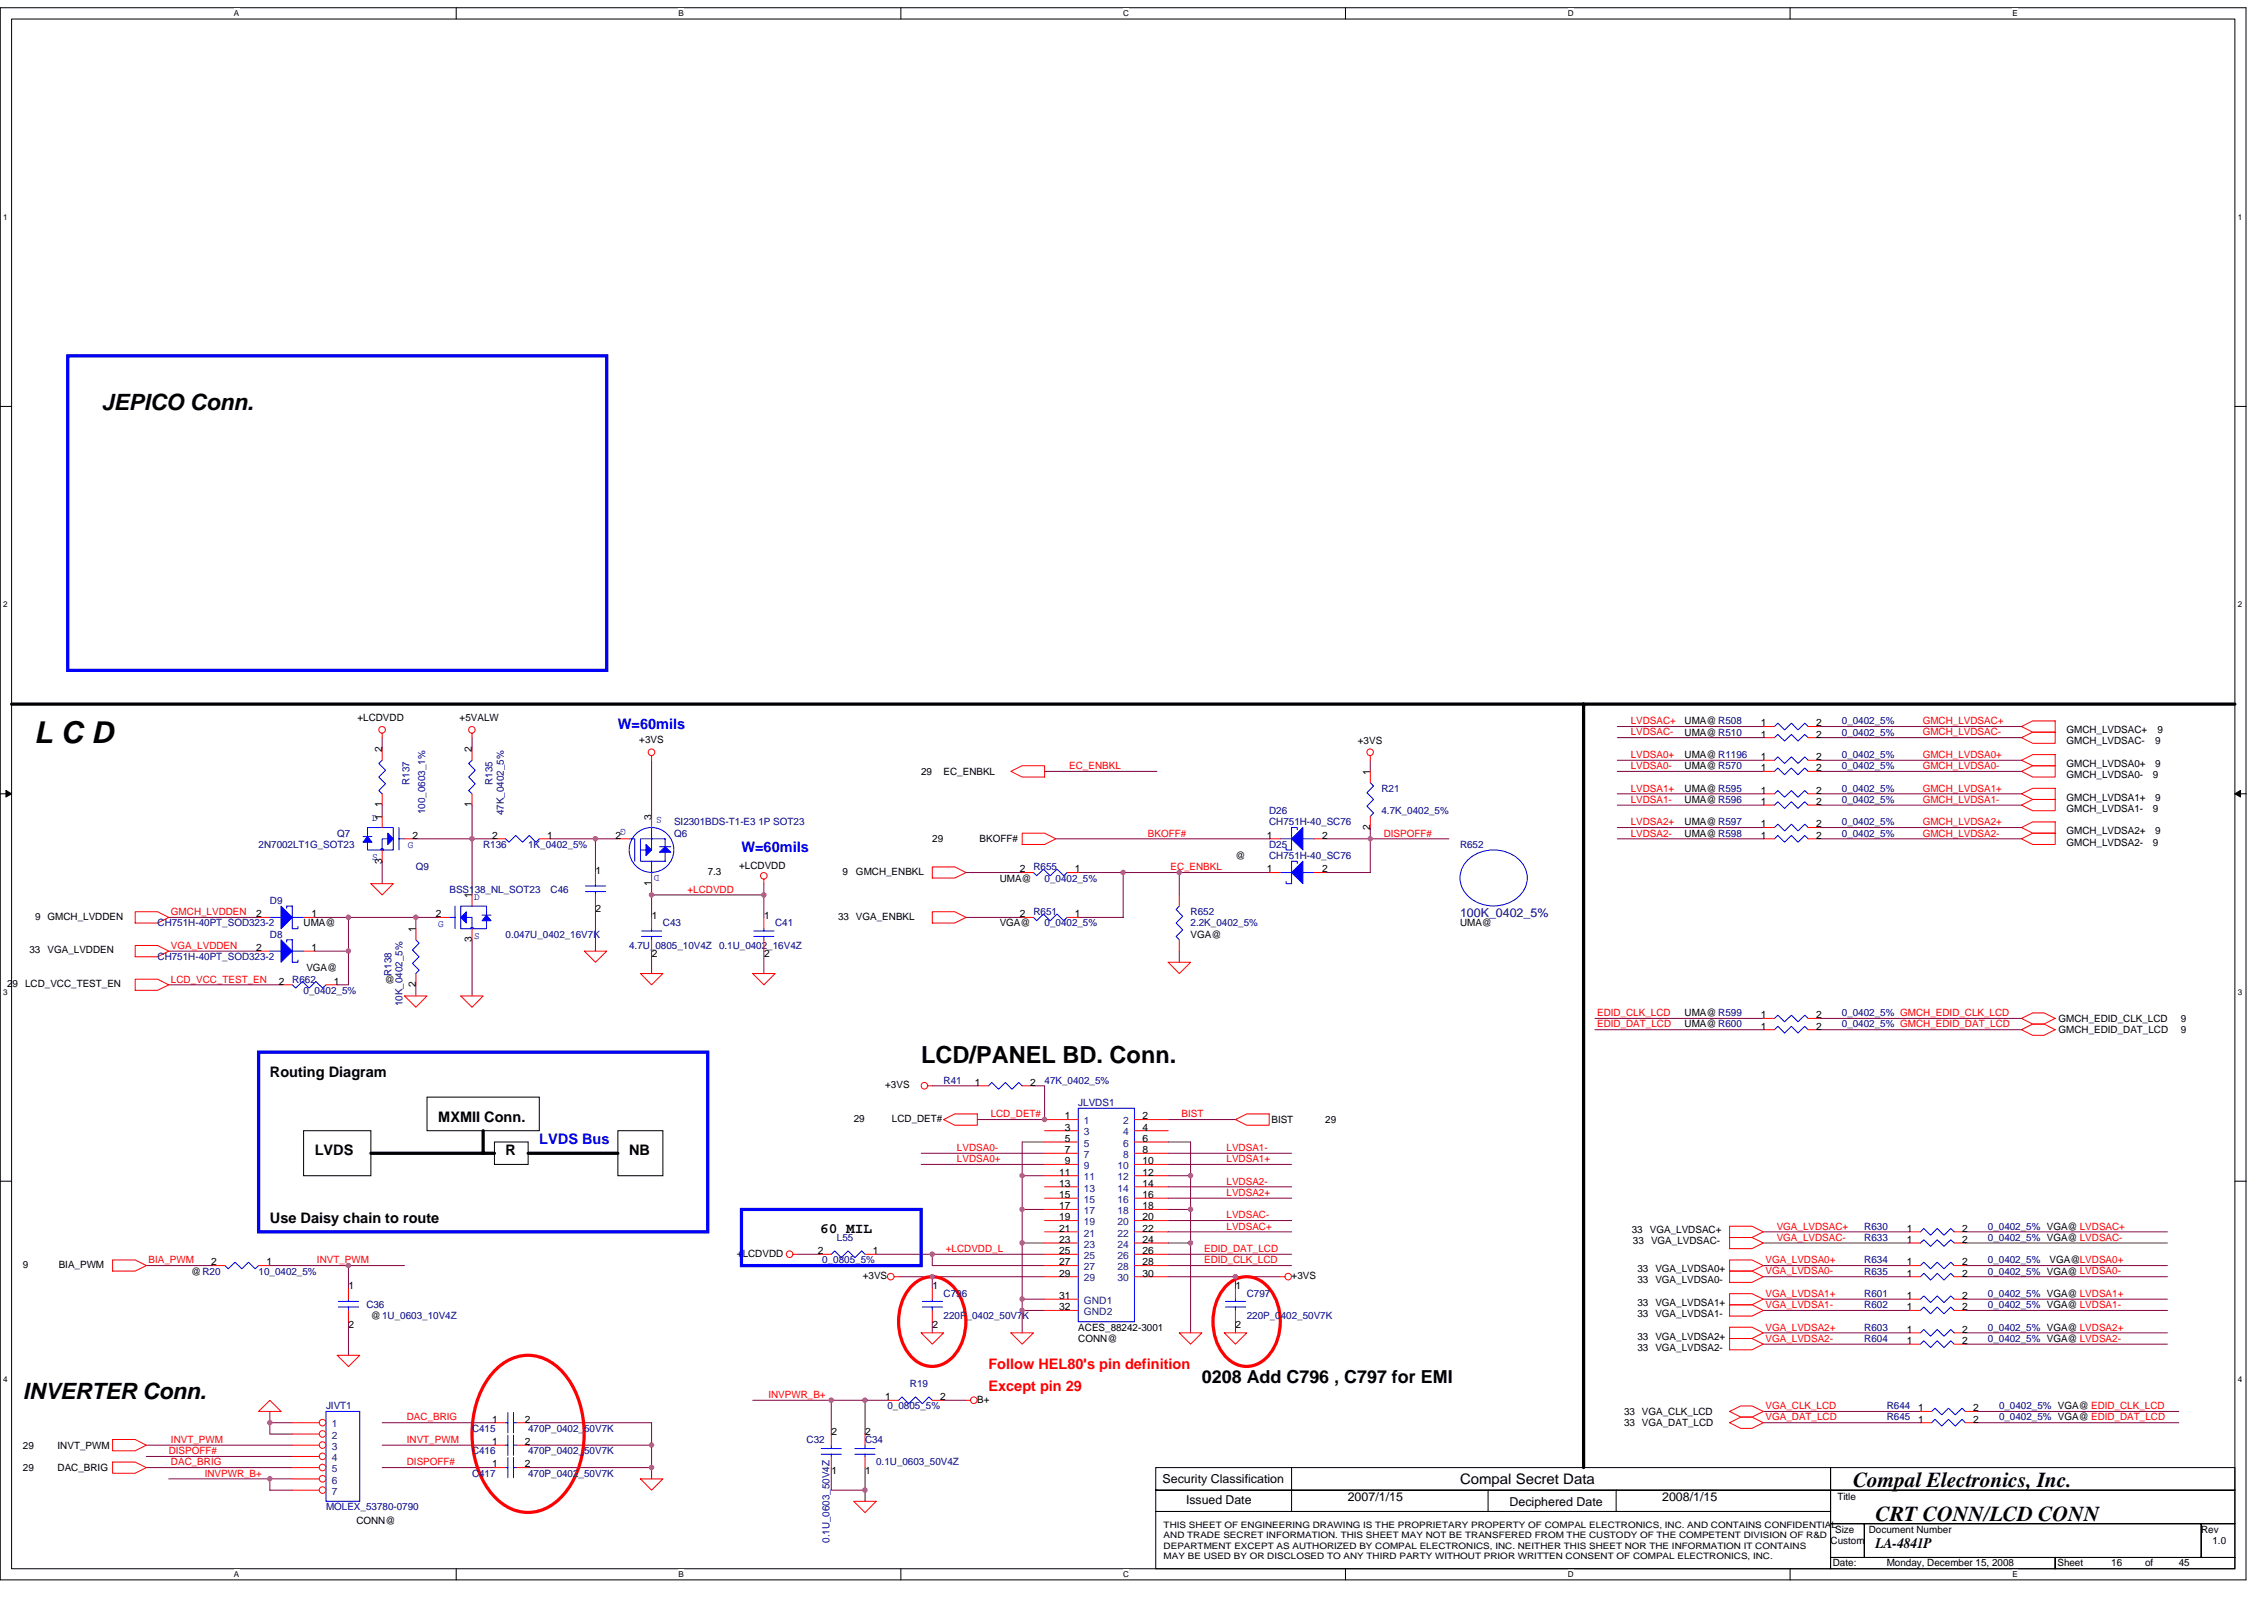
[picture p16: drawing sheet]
<svg xmlns="http://www.w3.org/2000/svg" width="297mm" height="210mm" viewBox="0 0 297 210" stroke-linecap="round" stroke-linejoin="round" font-family="sans-serif">
<defs><g id="words">
<text font-size="4" x="4.5" y="97.5">L C D</text>
<text font-size="3.1" x="120.9" y="139.4">LCD/PANEL BD. Conn.</text>
<g font-size="2.9">
<text x="13.3" y="53.8">JEPICO Conn.</text>
<text x="3" y="183.5">INVERTER Conn.</text>
</g>
<g font-size="2.8">
<text x="243.1" y="195.1">Compal Electronics, Inc.</text>
<text x="246.1" y="199.5">CRT CONN/LCD CONN</text>
</g>
<text font-size="2.3" x="157.7" y="181.5">0208 Add C796 , C797 for EMI</text>
<g font-size="1.9" fill="#00f">
<text x="81.1" y="95.6">W=60mils</text>
<text x="97.3" y="111.8">W=60mils</text>
<text x="70.8" y="150.1">LVDS Bus</text>
</g>
<g font-size="1.9">
<text x="35.4" y="141.3">Routing Diagram</text>
<text x="57.5" y="147.2">MXMII Conn.</text>
<text x="41.3" y="151.6">LVDS</text>
<text x="66.3" y="151.6">R</text>
<text x="82.5" y="151.6">NB</text>
<text x="35.4" y="160.4">Use Daisy chain to route</text>
<text x="107.6" y="161.7">60 MIL</text>
<text x="191.6" y="194.7">Compal Secret Data</text>
<text x="246.1" y="203.1">LA-4841P</text>
</g>
<g font-size="1.9" fill="#f00">
<text x="129.7" y="179.6">Follow HEL80's pin definition</text>
<text x="129.7" y="182.5">Except pin 29</text>
</g>
<text font-size="1.6" fill="#000080" x="191.6" y="120.3">100K_0402_5%</text>
<g font-size="1.6">
<text x="152.5" y="194.6">Security Classification</text>
<text x="155.6" y="197.4">Issued Date</text>
<text x="176.8" y="196.9">2007/1/15</text>
<text x="198.1" y="197.5">Deciphered Date</text>
<text x="218.1" y="196.9">2008/1/15</text>
</g>
<g font-size="1.3">
<text x="46.9" y="94.6">+LCDVDD</text>
<text x="60.3" y="94.6">+5VALW</text>
<text x="221" y="95">UMA@ R508</text>
<text x="231" y="95.3">1</text>
<text x="238.3" y="95.3">2</text>
<text x="50.1" y="98.7" transform="rotate(-90 50.1 98.7)">2</text>
<text x="61.9" y="98.7" transform="rotate(-90 61.9 98.7)">2</text>
<text x="83.9" y="97.5">+3VS</text>
<text x="120.9" y="101.6">29</text>
<text x="123.8" y="101.6">EC_ENBKL</text>
<text x="178.2" y="97.7">+3VS</text>
<text x="179.8" y="101.6" transform="rotate(-90 179.8 101.6)">1</text>
<text x="221" y="99.4">UMA@ R1196</text>
<text x="221" y="100.9">UMA@ R570</text>
<text x="221" y="96.5">UMA@ R510</text>
<text x="231" y="99.7">1</text>
<text x="231" y="101.2">1</text>
<text x="231" y="96.8">1</text>
<text x="238.3" y="99.7">2</text>
<text x="238.3" y="101.2">2</text>
<text x="238.3" y="96.8">2</text>
<text x="271.1" y="100.6">GMCH_LVDSA0+</text>
<text x="271.1" y="97.7">GMCH_LVDSAC-</text>
<text x="271.1" y="96.2">GMCH_LVDSAC+</text>
<text x="282.8" y="100.6">9</text>
<text x="282.8" y="97.7">9</text>
<text x="283.1" y="96.2">9</text>
<text x="50.1" y="107.5" transform="rotate(-90 50.1 107.5)">1</text>
<text x="50.1" y="105.9" transform="rotate(-90 50.1 105.9)">1</text>
<text x="61.9" y="105.9" transform="rotate(-90 61.9 105.9)">1</text>
<text x="85.5" y="107.5" transform="rotate(-90 85.5 107.5)">3</text>
<text x="221" y="105.3">UMA@ R596</text>
<text x="221" y="103.9">UMA@ R595</text>
<text x="231" y="105.6">1</text>
<text x="231" y="104.1">1</text>
<text x="238.3" y="105.6">2</text>
<text x="238.3" y="104.1">2</text>
<text x="271.1" y="106.5">GMCH_LVDSA1-</text>
<text x="271.1" y="105">GMCH_LVDSA1+</text>
<text x="271.1" y="102.1">GMCH_LVDSA0-</text>
<text x="282.5" y="106.5">9</text>
<text x="282.5" y="102.1">9</text>
<text x="282.8" y="105">9</text>
<text x="50.1" y="113.3" transform="rotate(-90 50.1 113.3)">3</text>
<text x="54.1" y="110">2</text>
<text x="64.6" y="110">2</text>
<text x="71.8" y="110">1</text>
<text x="80.8" y="110">2</text>
<text x="122.3" y="110.5">29</text>
<text x="128.5" y="110.5">BKOFF#</text>
<text x="162.1" y="112.7">@</text>
<text x="166.2" y="110">1</text>
<text x="173.5" y="110">2</text>
<text x="179.8" y="108.9" transform="rotate(-90 179.8 108.9)">2</text>
<text x="221" y="109.7">UMA@ R598</text>
<text x="221" y="108.3">UMA@ R597</text>
<text x="231" y="110">1</text>
<text x="231" y="108.5">1</text>
<text x="238.3" y="110">2</text>
<text x="238.3" y="108.5">2</text>
<text x="271.1" y="109.5">GMCH_LVDSA2+</text>
<text x="271.1" y="110.9">GMCH_LVDSA2-</text>
<text x="282.5" y="110.9">9</text>
<text x="282.8" y="109.5">9</text>
<text x="61.9" y="117.8" transform="rotate(-90 61.9 117.8)">1</text>
<text x="78.1" y="114.6">1</text>
<text x="78.1" y="119.7">2</text>
<text x="85.5" y="116.2" transform="rotate(-90 85.5 116.2)">1</text>
<text x="92.9" y="114.8">7.3</text>
<text x="97" y="114">+LCDVDD</text>
<text x="110.5" y="114.8">9</text>
<text x="112.3" y="114.8">GMCH_ENBKL</text>
<text x="131.2" y="115.7">UMA@</text>
<text x="133.8" y="114.4">2</text>
<text x="141" y="114.4">1</text>
<text x="166.2" y="114.4">1</text>
<text x="173.5" y="114.4">2</text>
<text x="3.9" y="125.1">33</text>
<text x="4.6" y="120.7">9 GMCH_LVDDEN</text>
<text x="6.2" y="125.1">VGA_LVDDEN</text>
<text x="33.6" y="120.3">2</text>
<text x="33.6" y="124.8">2</text>
<text x="39.8" y="121.5">UMA@</text>
<text x="40.9" y="120.3">1</text>
<text x="40.9" y="124.8">1</text>
<text x="54.5" y="122.3" transform="rotate(-90 54.5 122.3)">1</text>
<text x="57.2" y="120.3">2</text>
<text x="61.9" y="123.6" transform="rotate(-90 61.9 123.6)">3</text>
<text x="85.5" y="120.5">1</text>
<text x="85.5" y="125.5">2</text>
<text x="100.2" y="120.5">1</text>
<text x="100.2" y="125.5">2</text>
<text x="110" y="120.7">33 VGA_ENBKL</text>
<text x="131.2" y="121.5">VGA@</text>
<text x="133.8" y="120.3">2</text>
<text x="141" y="120.3">1</text>
<text x="156.2" y="123">VGA@</text>
<text x="191.6" y="121.5">UMA@</text>
<text x=".9" y="129.5">29</text>
<text x="3.3" y="129.5">LCD_VCC_TEST_EN</text>
<text x="36.6" y="129.2">2</text>
<text x="40.2" y="127.4">VGA@</text>
<text x="43.8" y="129.2">1</text>
<text x="50.5" y="128.9">@</text>
<text x="54.5" y="129.5" transform="rotate(-90 54.5 129.5)">2</text>
<text x="221" y="133.3">UMA@ R599</text>
<text x="221" y="134.8">UMA@ R600</text>
<text x="231" y="133.6">1</text>
<text x="231" y="135.1">1</text>
<text x="238.3" y="133.6">2</text>
<text x="238.3" y="135.1">2</text>
<text x="270.1" y="134.1">GMCH_EDID_CLK_LCD</text>
<text x="270.1" y="135.5">GMCH_EDID_DAT_LCD</text>
<text x="286.1" y="134.1">9</text>
<text x="286.1" y="135.5">9</text>
<text x="116.1" y="142.7">+3VS</text>
<text x="127.9" y="142.4">1</text>
<text x="135.1" y="142.4">2</text>
<text x="112" y="147.2">29</text>
<text x="117" y="147.2">LCD_DET#</text>
<text x="139.7" y="148.3">3</text>
<text x="139.7" y="149.8">5</text>
<text x="139.7" y="146.9">1</text>
<text x="149.9" y="148.3">4</text>
<text x="149.9" y="149.8">6</text>
<text x="149.9" y="146.9">2</text>
<text x="166.8" y="147.3">BIST</text>
<text x="173.9" y="147.3">29</text>
<text x="139" y="154.2">11</text>
<text x="139" y="155.7">13</text>
<text x="139.7" y="151.3">7</text>
<text x="139.7" y="152.7">9</text>
<text x="149.9" y="152.7">10</text>
<text x="149.9" y="155.7">14</text>
<text x="149.9" y="154.2">12</text>
<text x="149.9" y="151.3">8</text>
<text x="139" y="161.6">21</text>
<text x="139" y="157.2">15</text>
<text x="139" y="158.6">17</text>
<text x="139" y="160.1">19</text>
<text x="149.9" y="158.6">18</text>
<text x="149.9" y="157.2">16</text>
<text x="149.9" y="160.1">20</text>
<text x="149.9" y="161.6">22</text>
<text x="214.1" y="161.8">33</text>
<text x="216.5" y="161.8">VGA_LVDSAC+</text>
<text x="250.2" y="161.6">1</text>
<text x="257.4" y="161.6">2</text>
<text x="3" y="166.3">9</text>
<text x="7.7" y="166.3">BIA_PWM</text>
<text x="25.1" y="167.2">@R20</text>
<text x="27.7" y="166">2</text>
<text x="35" y="166">1</text>
<text x="96.7" y="164.8">+LCDVDD</text>
<text x="107.3" y="164.5">2</text>
<text x="113.2" y="167.8">+3VS</text>
<text x="114.5" y="164.5">1</text>
<text x="139" y="164.5">25</text>
<text x="139" y="167.5">29</text>
<text x="139" y="163">23</text>
<text x="139" y="166">27</text>
<text x="149.9" y="163">24</text>
<text x="149.9" y="164.5">26</text>
<text x="149.9" y="166">28</text>
<text x="149.9" y="167.5">30</text>
<text x="169.5" y="167.8">+3VS</text>
<text x="214.2" y="163.2">33</text>
<text x="214.8" y="166.9">33 VGA_LVDSA0+</text>
<text x="216.6" y="163.2">VGA_LVDSAC-</text>
<text x="250.2" y="167.5">1</text>
<text x="250.2" y="163">1</text>
<text x="250.2" y="166">1</text>
<text x="257.4" y="167.5">2</text>
<text x="257.4" y="163">2</text>
<text x="257.4" y="166">2</text>
<text x="268.9" y="165.7">VGA@LVDSA0+</text>
<text x="45.7" y="169.1">1</text>
<text x="48.7" y="173.1">@1U_0603_10V4Z</text>
<text x="122.3" y="169.1">1</text>
<text x="139" y="170.4">31</text>
<text x="139" y="171.9">32</text>
<text x="162.1" y="169.1">1</text>
<text x="214.8" y="171.3">33 VGA_LVDSA1+</text>
<text x="214.8" y="168.4">33 VGA_LVDSA0-</text>
<text x="214.8" y="172.8">33 VGA_LVDSA1-</text>
<text x="250.2" y="171.9">1</text>
<text x="250.2" y="170.4">1</text>
<text x="257.4" y="171.9">2</text>
<text x="257.4" y="170.4">2</text>
<text x="45.7" y="174.2">2</text>
<text x="122.3" y="174.2">2</text>
<text x="141.5" y="174.6">ACES_88242-3001</text>
<text x="141.5" y="176">CONN@</text>
<text x="162.1" y="174.2">2</text>
<text x="214.8" y="175.7">33 VGA_LVDSA2+</text>
<text x="214.8" y="177.2">33 VGA_LVDSA2-</text>
<text x="250.2" y="174.8">1</text>
<text x="250.2" y="176.3">1</text>
<text x="257.4" y="174.8">2</text>
<text x="257.4" y="176.3">2</text>
<text x="116.1" y="183.7">1</text>
<text x="123.4" y="183.7">2</text>
<text x="128.2" y="184">B+</text>
<text x="213.1" y="185.6">33 VGA_CLK_LCD</text>
<text x="251.7" y="185.1">1</text>
<text x="258.9" y="185.1">2</text>
<text x="3" y="190">29</text>
<text x="7.6" y="190">INVT_PWM</text>
<text x="64.6" y="186.6">1</text>
<text x="64.6" y="189.6">1</text>
<text x="68.9" y="186.6">2</text>
<text x="68.9" y="189.6">2</text>
<text x="109.1" y="188.3">2</text>
<text x="113.5" y="188.3">2</text>
<text x="213.1" y="187.1">33 VGA_DAT_LCD</text>
<text x="251.7" y="186.6">1</text>
<text x="258.9" y="186.6">2</text>
<text x="3" y="193">29</text>
<text x="7.6" y="193">DAC_BRIG</text>
<text x="64.6" y="192.5">1</text>
<text x="68.9" y="192.5">2</text>
<text x="109.1" y="193.3">1</text>
<text x="113.5" y="193.3">1</text>
<text x="241.1" y="196.8">Title</text>
<text x="46.8" y="199.9">CONN@</text>
<text x="240.2" y="202.6">Custom</text>
<text x="240.8" y="201.1">Size</text>
<text x="245.2" y="201.1">Document Number</text>
<text x="288.8" y="201.1">Rev</text>
<text x="290.3" y="202.6">1.0</text>
<text x="240.5" y="205.5">Date:</text>
<text x="247.5" y="205.5">Monday, December 15, 2008</text>
<text x="269.9" y="205.5">Sheet</text>
<text x="277" y="205.5">16</text>
<text x="281.4" y="205.5">of</text>
<text x="285.9" y="205.5">45</text>
</g>
<g font-size="1.3" fill="#f00">
<text x="213.9" y="95">LVDSAC+</text>
<text x="252.3" y="95">GMCH_LVDSAC+</text>
<text x="140.3" y="100.9">EC_ENBKL</text>
<text x="213.9" y="96.5">LVDSAC-</text>
<text x="213.9" y="99.4">LVDSA0+</text>
<text x="213.9" y="100.9">LVDSA0-</text>
<text x="252.3" y="96.5">GMCH_LVDSAC-</text>
<text x="252.3" y="100.9">GMCH_LVDSA0-</text>
<text x="252.3" y="99.4">GMCH_LVDSA0+</text>
<text x="213.9" y="105.3">LVDSA1-</text>
<text x="213.9" y="103.8">LVDSA1+</text>
<text x="252.3" y="105.3">GMCH_LVDSA1-</text>
<text x="252.3" y="103.8">GMCH_LVDSA1+</text>
<text x="150.6" y="109.7">BKOFF#</text>
<text x="181.5" y="109.7">DISPOFF#</text>
<text x="213.9" y="108.3">LVDSA2+</text>
<text x="213.9" y="109.7">LVDSA2-</text>
<text x="252.3" y="109.7">GMCH_LVDSA2-</text>
<text x="252.3" y="108.3">GMCH_LVDSA2+</text>
<text x="90.2" y="117.1">+LCDVDD</text>
<text x="153.6" y="114.2">EC_ENBKL</text>
<text x="22.4" y="120.1">GMCH_LVDDEN</text>
<text x="22.4" y="124.5">VGA_LVDDEN</text>
<text x="22.4" y="128.9">LCD_VCC_TEST_EN</text>
<text x="209.5" y="134.8">EDID_DAT_LCD</text>
<text x="209.5" y="133.3">EDID_CLK_LCD</text>
<text x="130" y="146.6">LCD_DET#</text>
<text x="155" y="146.6">BIST</text>
<text x="125.6" y="152.5">LVDSA0+</text>
<text x="125.6" y="151">LVDSA0-</text>
<text x="160.9" y="155.4">LVDSA2-</text>
<text x="160.9" y="152.5">LVDSA1+</text>
<text x="160.9" y="151">LVDSA1-</text>
<text x="160.9" y="161.3">LVDSAC+</text>
<text x="160.9" y="159.8">LVDSAC-</text>
<text x="160.9" y="156.9">LVDSA2+</text>
<text x="233.1" y="161.3">VGA_LVDSAC+</text>
<text x="19.5" y="165.7">BIA_PWM</text>
<text x="41.6" y="165.7">INVT_PWM</text>
<text x="124.1" y="164.3">+LCDVDD_L</text>
<text x="158" y="164.3">EDID_DAT_LCD</text>
<text x="158" y="165.7">EDID_CLK_LCD</text>
<text x="231.6" y="167.2">VGA_LVDSA0-</text>
<text x="231.6" y="165.7">VGA_LVDSA0+</text>
<text x="233.1" y="162.8">VGA_LVDSAC-</text>
<text x="231.6" y="171.6">VGA_LVDSA1-</text>
<text x="231.6" y="170.1">VGA_LVDSA1+</text>
<text x="231.6" y="176">VGA_LVDSA2-</text>
<text x="231.6" y="174.6">VGA_LVDSA2+</text>
<text x="100.8" y="183.4">INVPWR_B+</text>
<text x="231.6" y="184.9">VGA_CLK_LCD</text>
<text x="22.1" y="190.8">DISPOFF#</text>
<text x="22.4" y="189.3">INVT_PWM</text>
<text x="53.4" y="186.4">DAC_BRIG</text>
<text x="53.4" y="189.3">INVT_PWM</text>
<text x="231.6" y="186.4">VGA_DAT_LCD</text>
<text x="22.4" y="192.2">DAC_BRIG</text>
<text x="26.9" y="193.7">INVPWR_B+</text>
<text x="53.4" y="192.2">DISPOFF#</text>
</g>
<g font-size="1.3" fill="#000080">
<text x="241.7" y="95">0_0402_5%</text>
<text x="241.7" y="99.4">0_0402_5%</text>
<text x="241.7" y="100.9">0_0402_5%</text>
<text x="241.7" y="96.5">0_0402_5%</text>
<text x="53.7" y="103" transform="rotate(-90 53.7 103)">R137</text>
<text x="55.8" y="106.8" transform="rotate(-90 55.8 106.8)">100_0603_1%</text>
<text x="64.6" y="103" transform="rotate(-90 64.6 103)">R135</text>
<text x="66.1" y="107" transform="rotate(-90 66.1 107)">47K_0402_5%</text>
<text x="166.5" y="106.8">D26</text>
<text x="181.2" y="103.9">R21</text>
<text x="181.2" y="106.8">4.7K_0402_5%</text>
<text x="241.7" y="105.3">0_0402_5%</text>
<text x="241.7" y="103.9">0_0402_5%</text>
<text x="33.9" y="111.2">2N7002LT1G_SOT23</text>
<text x="44.2" y="109.7">Q7</text>
<text x="63.4" y="111.2">R136</text>
<text x="69.3" y="111.2">1K_0402_5%</text>
<text x="88.4" y="109.7">Q6</text>
<text x="88.4" y="108.3">SI2301BDS-T1-E3 1P SOT23</text>
<text x="166.5" y="108.3">CH751H-40_SC76</text>
<text x="166.5" y="111.2">D25</text>
<text x="166.5" y="112.7">CH751H-40_SC76</text>
<text x="191.6" y="111.2">R652</text>
<text x="241.7" y="109.7">0_0402_5%</text>
<text x="241.7" y="108.3">0_0402_5%</text>
<text x="35.4" y="118.6">D9</text>
<text x="54.6" y="114.2">Q9</text>
<text x="59" y="117.1">BSS138_NL_SOT23</text>
<text x="72.2" y="117.1">C46</text>
<text x="135.6" y="114.2">R655</text>
<text x="137.1" y="115.7">0_0402_5%</text>
<text x="20.7" y="121.5">CH751H-40PT_SOD323-2</text>
<text x="20.7" y="126">CH751H-40PT_SOD323-2</text>
<text x="35.4" y="123">D8</text>
<text x="66.3" y="123">0.047U_0402_16V7K</text>
<text x="82.5" y="124.5">4.7U_0805_10V4Z</text>
<text x="87" y="121.5">C43</text>
<text x="94.3" y="124.5">0.1U_0402_16V4Z</text>
<text x="101.7" y="121.5">C41</text>
<text x="135.6" y="120.1">R651</text>
<text x="137.1" y="121.5">0_0402_5%</text>
<text x="156.2" y="120.1">R652</text>
<text x="156.2" y="121.5">2.2K_0402_5%</text>
<text x="38.4" y="128.9">R662</text>
<text x="39.8" y="130.4">0_0402_5%</text>
<text x="51.4" y="128" transform="rotate(-90 51.4 128)">R138</text>
<text x="52.8" y="132" transform="rotate(-90 52.8 132)">10K_0402_5%</text>
<text x="241.7" y="133.3">0_0402_5% GMCH_EDID_CLK_LCD</text>
<text x="241.7" y="134.8">0_0402_5% GMCH_EDID_DAT_LCD</text>
<text x="123.8" y="142.2">R41</text>
<text x="137.1" y="142.2">47K_0402_5%</text>
<text x="141.5" y="145.1">JLVDS1</text>
<text x="244.6" y="161.3">R630</text>
<text x="260.8" y="161.3">0_0402_5% VGA@ LVDSAC+</text>
<text x="33.9" y="167.2">10_0402_5%</text>
<text x="107.9" y="165.7">0_0805_5%</text>
<text x="109.8" y="162.8">L55</text>
<text x="244.6" y="167.2">R635</text>
<text x="244.6" y="162.8">R633</text>
<text x="244.6" y="165.7">R634</text>
<text x="260.8" y="167.2">0_0402_5% VGA@ LVDSA0-</text>
<text x="260.8" y="162.8">0_0402_5% VGA@ LVDSAC-</text>
<text x="260.8" y="165.7">0_0402_5%</text>
<text x="48.1" y="171.6">C36</text>
<text x="123.8" y="170.2">C796</text>
<text x="123.8" y="173.1">220P_0402_50V7K</text>
<text x="163.6" y="170.2">C797</text>
<text x="163.6" y="173.1">220P_0402_50V7K</text>
<text x="244.6" y="171.6">R602</text>
<text x="244.6" y="170.2">R601</text>
<text x="260.8" y="171.6">0_0402_5% VGA@ LVDSA1-</text>
<text x="260.8" y="170.2">0_0402_5% VGA@ LVDSA1+</text>
<text x="244.6" y="174.6">R603</text>
<text x="244.6" y="176">R604</text>
<text x="260.8" y="174.6">0_0402_5% VGA@ LVDSA2+</text>
<text x="260.8" y="176">0_0402_5% VGA@ LVDSA2-</text>
<text x="42.8" y="184.9">JIVT1</text>
<text x="116.4" y="184.9">0_0805_5%</text>
<text x="119.4" y="181.9">R19</text>
<text x="247.5" y="184.9">R644</text>
<text x="262.3" y="184.9">0_0402_5% VGA@ EDID_CLK_LCD</text>
<text x="61.9" y="187.8">C415</text>
<text x="61.9" y="190.8">C416</text>
<text x="69.3" y="187.8">470P_0402_50V7K</text>
<text x="69.3" y="190.8">470P_0402_50V7K</text>
<text x="105.8" y="189.3">C32</text>
<text x="113.5" y="189.3">C34</text>
<text x="247.5" y="186.4">R645</text>
<text x="262.3" y="186.4">0_0402_5% VGA@ EDID_DAT_LCD</text>
<text x="61.9" y="193.7">C417</text>
<text x="69.3" y="193.7">470P_0402_50V7K</text>
<text x="115" y="192.3">0.1U_0603_50V4Z</text>
<text x="42.8" y="198.1">MOLEX_53780-0790</text>
<text x="108.8" y="202.4" transform="rotate(-90 108.8 202.4)">0.1U_0603_50V4Z</text>
</g>
<g font-size="1.3" fill="#00f">
<text x="48.8" y="107.7">D</text>
<text x="86.8" y="107.2" transform="rotate(180 86.8 107.2)">S</text>
<text x="48.8" y="112.9">S</text>
<text x="53.5" y="111.3">G</text>
<text x="82.1" y="108.8" transform="rotate(180 82.1 108.8)">G</text>
<text x="62.2" y="118">D</text>
<text x="86.5" y="114.8" transform="rotate(180 86.5 114.8)">D</text>
<text x="57.5" y="121.6">G</text>
<text x="62.2" y="123.2">S</text>
</g>
<g font-size="1.3" fill="#004080">
<text x="142.2" y="148.9">3</text>
<text x="142.2" y="147.5">1</text>
<text x="147.4" y="148.9">4</text>
<text x="147.4" y="147.5">2</text>
<text x="142.2" y="151.9">7</text>
<text x="142.2" y="153.4">9</text>
<text x="142.2" y="150.4">5</text>
<text x="142.2" y="154.9">11</text>
<text x="146.6" y="153.4">10</text>
<text x="146.6" y="154.9">12</text>
<text x="147.4" y="151.9">8</text>
<text x="147.4" y="150.4">6</text>
<text x="142.2" y="157.8">15</text>
<text x="142.2" y="159.3">17</text>
<text x="142.2" y="160.7">19</text>
<text x="142.2" y="156.3">13</text>
<text x="146.6" y="159.3">18</text>
<text x="146.6" y="157.8">16</text>
<text x="146.6" y="160.7">20</text>
<text x="146.6" y="156.3">14</text>
<text x="142.2" y="165.2">25</text>
<text x="142.2" y="162.2">21</text>
<text x="142.2" y="163.7">23</text>
<text x="142.2" y="166.6">27</text>
<text x="146.6" y="163.7">24</text>
<text x="146.6" y="165.2">26</text>
<text x="146.6" y="166.6">28</text>
<text x="146.6" y="162.2">22</text>
<text x="142.2" y="168.1">29</text>
<text x="142.2" y="171">GND1</text>
<text x="142.2" y="172.5">GND2</text>
<text x="146.6" y="168.1">30</text>
<text x="43.5" y="187.3">1</text>
<text x="43.5" y="188.7">2</text>
<text x="43.5" y="190.2">3</text>
<text x="43.5" y="191.7">4</text>
<text x="43.5" y="193.1">5</text>
<text x="43.5" y="194.6">6</text>
<text x="43.5" y="196.1">7</text>
</g>
<g font-size="1.2">
<text x="152.7" y="200.4">THIS SHEET OF ENGINEERING DRAWING IS THE PROPRIETARY PROPERTY OF COMPAL ELECTRONICS, INC. AND CONTAINS CONFIDENTIAL</text>
<text x="152.7" y="201.8">AND TRADE SECRET INFORMATION. THIS SHEET MAY NOT BE TRANSFERED FROM THE CUSTODY OF THE COMPETENT DIVISION OF R&amp;D</text>
<text x="152.7" y="203.2">DEPARTMENT EXCEPT AS AUTHORIZED BY COMPAL ELECTRONICS, INC. NEITHER THIS SHEET NOR THE INFORMATION IT CONTAINS</text>
<text x="152.7" y="204.5">MAY BE USED BY OR DISCLOSED TO ANY THIRD PARTY WITHOUT PRIOR WRITTEN CONSENT OF COMPAL ELECTRONICS, INC.</text>
</g>
<g font-size="1.1">
<text x="30.7" y="2.1">A</text>
<text x="89" y="2.1">B</text>
<text x="147.4" y="2.1">C</text>
<text x="205.7" y="2.1">D</text>
<text x="264" y="2.1">E</text>
<text x=".4" y="28.9">1</text>
<text x="293.6" y="28.9">1</text>
<text x=".4" y="79.7">2</text>
<text x="293.6" y="79.7">2</text>
<text x=".4" y="130.5">3</text>
<text x="293.6" y="130.5">3</text>
<text x=".4" y="181.3">4</text>
<text x="293.6" y="181.3">4</text>
<text x="30.7" y="206.9">A</text>
<text x="89" y="206.9">B</text>
<text x="147.4" y="206.9">C</text>
<text x="205.7" y="206.9">D</text>
<text x="264" y="206.9">E</text>
</g>
</g></defs>
<path d="M0 1h294.7v206.3h-294.7zM1.5 2.5h291.7v203.3h-291.7z" fill="none" stroke="#000" stroke-width=".13"/>
<g fill="#fff">
<path d="M30.7 1.2h.7v1.1h-.7z"/>
<path d="M30.7 206h.7v1.1h-.7z"/>
</g>
<path d="M59.9 1v1.5M59.9 205.8v1.5" fill="none" stroke="#000" stroke-width=".13"/>
<g fill="#fff">
<path d="M89 1.2h.7v1.1h-.7z"/>
<path d="M89 206h.7v1.1h-.7z"/>
</g>
<path d="M118.2 1v1.5M118.2 205.8v1.5" fill="none" stroke="#000" stroke-width=".13"/>
<g fill="#fff">
<path d="M147.4 1.2h.7v1.1h-.7z"/>
<path d="M147.4 206h.7v1.1h-.7z"/>
</g>
<path d="M176.5 1v1.5M176.5 205.8v1.5" fill="none" stroke="#000" stroke-width=".13"/>
<g fill="#fff">
<path d="M205.7 1.2h.7v1.1h-.7z"/>
<path d="M205.7 206h.7v1.1h-.7z"/>
</g>
<path d="M234.9 1v1.5M234.9 205.8v1.5" fill="none" stroke="#000" stroke-width=".13"/>
<g fill="#fff">
<path d="M264 1.2h.7v1.1h-.7z"/>
<path d="M264 206h.7v1.1h-.7z"/>
<path d="M.4 27.9h.6v1.2h-.6z"/>
<path d="M293.6 27.9h.6v1.2h-.6z"/>
<path d="M.4 78.7h.6v1.2h-.6z"/>
<path d="M293.6 78.7h.6v1.2h-.6z"/>
</g>
<path d="M0 53.3h1.5M293.2 53.3h1.5" fill="none" stroke="#000" stroke-width=".13"/>
<g fill="#fff">
<path d="M.4 129.5h.6v1.2h-.6z"/>
<path d="M293.6 129.5h.6v1.2h-.6z"/>
</g>
<path d="M0 104.1h1.5M293.2 104.1h1.5" fill="none" stroke="#000" stroke-width=".13"/>
<path d="M.8 103.7l.7 .4-.7 .5zM293.2 104.1l.8-.4v.9z" fill="#000" stroke="#000" stroke-width=".13"/>
<g fill="#fff">
<path d="M.4 180.4h.6v1.1h-.6z"/>
<path d="M293.6 180.4h.6v1.1h-.6z"/>
</g>
<g fill="none" stroke="#000" stroke-width=".13">
<path d="M0 155h1.5M39.8 148.3h8.9v5.9h-8.9zM56 143.9h14.8v4.4h-14.8zM64.9 149.8h4.4v3h-4.4zM81.1 148.3h5.9v5.9h-5.9zM293.2 155h1.5M151.6 192.5h88.6v3h-88.6zM151.6 195.5h88.6v2.8h-88.6zM151.6 198.3h88.6v7.5h-88.6zM169.5 192.5v5.8M195.2 195.5v2.8M212 195.5v2.8"/>
<path d="M240.2 199.9h4.4v4.4h-4.4zM240.2 192.5h53v3h-53zM240.2 195.5h53v4.4h-53zM244.6 199.9h44.2v4.4h-44.2zM288.8 199.9h4.4v4.4h-4.4zM240.2 204.3h29.4v1.5h-29.4zM269.6 204.3h23.6v1.5h-23.6z"/>
</g>
<g fill="none" stroke="#800040" stroke-width=".13">
<path d="M50.1 96.8v1.5M61.9 96.8v1.5M85.5 99.7v7.4M179.8 99.7v1.5M212.2 96.8h19.1M212.2 95.3h19.1M212.2 99.7h19.1M238.7 96.8h26.5M238.7 95.3h26.5M238.7 99.7h26.5M50.1 105.6v1.5M50.1 113v2.9"/>
<path d="M54.6 110h10.3M61.9 105.6v11.8M72.2 110h8.9M78.1 110v4.5M78.1 118.9v5.9M85.5 115.9v4.5M85.5 117.4h14.7M100.2 115.9v4.5M126.7 114.5h7.4M137.1 101.2h14.7M138.5 110h28M141.5 114.5h5.9"/>
<path d="M147.4 114.5h7.3v2.9M147.4 114.5v5.9h-5.9M154.7 114.5h11.8M173.9 110h16.2M179.8 108.6v5.9h-5.9M212.2 110h19.1M212.2 101.2h19.1M212.2 105.6h19.1M212.2 108.6h19.1M212.2 104.1h19.1M238.7 110h26.5M238.7 101.2h26.5"/>
<path d="M238.7 105.6h26.5M238.7 108.6h26.5M238.7 104.1h26.5M22.1 120.4h11.8M22.1 124.8h11.8M22.1 129.2h14.8M41.3 120.4h4.4M41.3 124.8h4.4M45.7 120.4h8.9v1.4M45.7 120.4v8.8h-1.5M54.6 120.4h2.9M54.6 129.2v1.5"/>
<path d="M61.9 123.3v7.4M85.5 124.8v2.9M100.2 124.8v2.9M126.7 120.4h7.4M154.7 124.8v1.4M209.3 135.1h22M209.3 133.6h22M238.7 135.1h26.5M238.7 133.6h26.5M120.9 152.8h16.2M120.9 151.3h16.2M122.3 142.5h5.9"/>
<path d="M134.1 154.2h3M134.1 158.7h3M135.6 142.5h1.5v4.4h-8.9M137.1 149.8h-3v25.1M153.3 154.2h2.9M153.3 158.7h2.9M153.3 149.8h2.9v25.1M153.3 157.2h16.2M153.3 155.7h16.2M153.3 152.8h16.2M153.3 151.3h16.2M153.3 146.9h8.8"/>
<path d="M19.2 166h8.8M35.4 166h17.7M45.7 166v3M45.7 173.4v4.4M104.6 164.5h3M115 164.5h22.1M117.9 167.5h19.2M122.3 164.5v1.5h14.8M122.3 167.5v1.5M122.3 173.4v1.5M134.1 171.9h3M134.1 170.4h3"/>
<path d="M134.1 163.1h3M153.3 167.5h14.7M153.3 166h16.2M153.3 163.1h2.9M153.3 161.6h16.2M153.3 164.5h16.2M153.3 160.1h16.2M162.1 167.5v1.5M162.1 173.4v1.5M231.3 171.9h19.2M231.3 167.5h19.2M231.3 166h19.2"/>
<path d="M231.3 170.4h19.2M231.3 176.3h19.2M231.3 174.9h19.2M231.3 163.1h19.2M231.3 161.6h19.2M257.8 171.9h26.6M257.8 167.5h26.6M257.8 166h26.6M257.8 170.4h26.6M257.8 176.3h26.6M257.8 174.9h26.6M257.8 163.1h26.6"/>
<path d="M257.8 161.6h26.6M19.2 189.6h19.2M19.2 192.5h19.2M19.2 191.1h19.2M22.1 194h16.3M35.4 186.6h3M35.4 185.2v2.9h3M35.4 194v1.5h3M50.1 186.6h14.8M50.1 189.6h14.8M50.1 192.5h14.8M69.3 186.6h16.2v7.4"/>
<path d="M69.3 189.6h16.2M69.3 192.5h16.2M98.8 183.7h17.6M109.1 192.5v3h4.4M109.1 183.7v4.4M113.5 183.7v4.4M113.5 192.5v4.5M123.8 183.7h2.9M231.3 185.2h20.7M231.3 186.6h20.7M259.3 185.2h26.6M259.3 186.6h26.6"/>
</g>
<g fill="#f0f" stroke="#f0f" stroke-width=".13">
<circle cx="147.3" cy="114.5" r=".29"/>
<circle cx="154.7" cy="114.5" r=".29"/>
<circle cx="45.7" cy="124.8" r=".29"/>
<circle cx="179.8" cy="110" r=".29"/>
<circle cx="134.1" cy="170.4" r=".29"/>
<circle cx="134.1" cy="163.1" r=".29"/>
<circle cx="156.2" cy="158.7" r=".29"/>
<circle cx="134.1" cy="158.7" r=".29"/>
<circle cx="134.1" cy="154.2" r=".29"/>
<circle cx="156.2" cy="163.1" r=".29"/>
<circle cx="134.1" cy="171.9" r=".29"/>
<circle cx="122.3" cy="167.5" r=".29"/>
<circle cx="162.1" cy="167.5" r=".29"/>
<circle cx="156.2" cy="154.2" r=".29"/>
<circle cx="122.3" cy="164.5" r=".29"/>
<circle cx="85.5" cy="192.5" r=".29"/>
<circle cx="85.5" cy="189.6" r=".29"/>
<circle cx="45.7" cy="166" r=".29"/>
<circle cx="35.4" cy="194" r=".29"/>
<circle cx="35.4" cy="186.6" r=".29"/>
<circle cx="109.1" cy="183.7" r=".29"/>
<circle cx="113.5" cy="183.7" r=".29"/>
<circle cx="113.5" cy="195.5" r=".29"/>
<circle cx="137" cy="146.9" r=".29"/>
<circle cx="61.9" cy="110" r=".29"/>
<circle cx="54.6" cy="120.3" r=".29"/>
<circle cx="45.7" cy="120.3" r=".29"/>
<circle cx="100.2" cy="117.4" r=".29"/>
<circle cx="85.5" cy="117.4" r=".29"/>
<circle cx="78.1" cy="110" r=".29"/>
</g>
<g fill="none" stroke="#f00" stroke-width=".13">
<path d="M50.1 96.2v.6M50.1 98.3v1.4M61.9 96.2v.6M61.9 98.3v1.4M85.5 99.1v.6M179.8 99.1v.6M231.3 99.7h1.5M237.2 99.7h1.5M265.2 99.7l1.5-.7h2.9v1.5h-2.9zM265.2 96.8l1.5-.7h2.9v1.4h-2.9zM265.2 95.3l1.5-.7h2.9v1.5h-2.9zM17.7 119.6h3l1.4 .8-1.4 .7h-3z"/>
<path d="M48.7 115.9h2.9l-1.5 1.5zM50.1 104.1v1.5M61.9 104.1v1.5M64.9 110h1.4M70.8 110h1.4M78.1 114.5v1.4M78.1 117.4v1.5M81.1 110h1.4M85.5 107.1v1.5M85.5 114.5v1.4M100.2 115.3v.6M122.3 113.7h3l1.4 .8-1.4 .7h-3z"/>
<path d="M122.3 119.6h3l1.4 .8-1.4 .7h-3zM132.6 101.2l1.5-.7h3v1.4h-3zM134.1 109.3h3l1.4 .7-1.4 .8h-3zM166.5 110h1.5M166.5 114.5h1.5M172.4 110h1.5M172.4 114.5h1.5M179.8 101.2v1.5M179.8 107.1v1.5M231.3 110h1.5M231.3 105.6h1.5M237.2 110h1.5"/>
<path d="M237.2 105.6h1.5M265.2 108.6l1.5-.8h2.9v1.5h-2.9zM265.2 110l1.5-.7h2.9v1.5h-2.9zM265.2 105.6l1.5-.7h2.9v1.5h-2.9zM265.2 104.1l1.5-.7h2.9v1.5h-2.9zM265.2 101.2l1.5-.7h2.9v1.4h-2.9zM17.7 124h3l1.4 .8-1.4 .7h-3zM17.7 128.5h3l1.4 .7-1.4 .7h-3zM33.9 120.4h1.5M33.9 124.8h1.5M36.9 129.2h1.5M39.8 120.4h1.5"/>
<path d="M39.8 124.8h1.5M42.8 129.2h1.4M53.1 130.7h2.9l-1.4 1.4zM54.6 121.8v1.5M54.6 127.7v1.5M60.4 130.7h3l-1.5 1.4zM76.7 124.8h2.9l-1.5 1.4zM84 127.7h3l-1.5 1.5zM98.8 127.7h2.9l-1.5 1.5zM100.2 120.4v1.4M100.2 123.3v1.5M153.3 126.2h2.9l-1.5 1.5z"/>
<path d="M231.3 133.6h1.5M231.3 135.1h1.5M237.2 133.6h1.5M237.2 135.1h1.5M265.2 133.6l1.5-.7h1.5l1.4 .7-1.4 .7h-1.5zM265.2 135.1l1.5-.8h1.5l1.4 .8-1.4 .7h-1.5zM121.7 142.5h.6M123.8 146.9l1.5-.8h2.9v1.5h-2.9zM128.2 142.5h1.5M134.1 142.5h1.5M162.1 146.9l1.5-.8h2.9v1.5h-2.9zM14.8 165.3h2.9l1.5 .7-1.5 .8h-2.9z"/>
<path d="M28 166h1.5M33.9 166h1.5M44.2 177.8h3l-1.5 1.5zM104.1 164.5h.5M107.6 164.5h1.5M113.5 164.5h1.5M117.3 167.5h.6M120.9 174.9h2.9l-1.5 1.4zM122.3 169v1.4M122.3 171.9v1.5M132.6 174.9h3l-1.5 1.4zM154.7 174.9h3l-1.5 1.4z"/>
<path d="M160.6 174.9h3l-1.5 1.4zM162.1 169v1.4M162.1 171.9v1.5M168 167.5h.6M226.9 174.1h3l1.4 .8-1.4 .7h-3zM226.9 169.7h3l1.4 .7-1.4 .8h-3zM226.9 166.8h3l1.4 .7-1.4 .7h-3zM226.9 175.6h3l1.4 .7-1.4 .8h-3zM226.9 165.3h3l1.4 .7-1.4 .8h-3zM226.9 171.2h3l1.4 .7-1.4 .8h-3zM226.9 160.9h3l1.4 .7-1.4 .7h-3zM226.9 162.3h3l1.4 .8-1.4 .7h-3z"/>
<path d="M250.5 167.5h1.5M250.5 161.6h1.5M250.5 174.9h1.5M250.5 171.9h1.5M250.5 163.1h1.5M250.5 176.3h1.5M250.5 170.4h1.5M256.4 167.5h1.4M256.4 161.6h1.4M256.4 174.9h1.4M256.4 171.9h1.4M256.4 163.1h1.4"/>
<path d="M256.4 176.3h1.4M256.4 170.4h1.4M14.8 191.8h2.9l1.5 .7-1.5 .8h-2.9zM14.8 188.8h2.9l1.5 .8-1.5 .7h-2.9zM33.9 185.2l1.5-1.5 1.5 1.5zM64.9 186.6h1.4M64.9 189.6h1.4M64.9 192.5h1.4M67.8 186.6h1.5M67.8 189.6h1.5M67.8 192.5h1.5M84 194h3l-1.5 1.5z"/>
<path d="M109.1 188.1v1.5M109.1 191.1v1.4M112 197h3l-1.5 1.4zM113.5 188.1v1.5M113.5 191.1v1.4M116.4 183.7h1.5M122.3 183.7h1.5M126.7 183.7h.6M226.9 186.6l1.5-.7h1.5l1.4 .7-1.4 .8h-1.5zM226.9 185.2l1.5-.8h1.5l1.4 .8-1.4 .7h-1.5zM252 185.2h1.4M252 186.6h1.4"/>
<path d="M257.8 185.2h1.5M257.8 186.6h1.5"/>
<circle cx="50.1" cy="95.7" r=".43"/>
<circle cx="61.9" cy="95.7" r=".43"/>
<circle cx="85.5" cy="98.7" r=".43"/>
<circle cx="179.8" cy="98.7" r=".43"/>
<circle cx="100.2" cy="114.9" r=".43"/>
<circle cx="121.3" cy="142.4" r=".43"/>
<circle cx="103.6" cy="164.5" r=".43"/>
<circle cx="116.9" cy="167.5" r=".43"/>
<circle cx="169" cy="167.5" r=".43"/>
<circle cx="127.8" cy="183.7" r=".43"/>
</g>
<path d="M1.5 92.4h291.7M207.8 92.4v100.1M48.7 151.3h16.2M63.4 148.3v3M69.3 151.3h11.8" fill="none" stroke="#000" stroke-width=".42"/>
<path d="M64.8 179.9a5.8 5.8 0 0 1 9 0 13.1 13.1 0 0 1 1.8 13.4 8 8 0 0 1-5.3 5 6.1 6.1 0 0 1-6.2-2.9 13.4 13.4 0 0 1 0-14.6zM119.5 168.9a3.6 3.6 0 0 1 5.6 0 7.2 7.2 0 0 1 0 9 3.6 3.6 0 0 1-5.6 0 7.3 7.3 0 0 1 0-9zM160.7 168.9a3.6 3.6 0 0 1 5.7 0 7.2 7.2 0 0 1 0 9 3.6 3.6 0 0 1-5.7 0 7.3 7.3 0 0 1 0-9z" fill="none" stroke="#f00" stroke-width=".42"/>
<path d="M8.9 46.7h70.7v41.2h-70.7zM33.9 138h59v23.6h-59zM97.3 158.7h23.6v7.3h-23.6z" fill="none" stroke="#00f" stroke-width=".42"/>
<g fill="none" stroke="#00f" stroke-width=".13">
<path d="M50.1 99.7l-.4 .5 .9 .8-.9 .9 .9 .9-.9 .9 .4 .4M61.9 99.7l-.4 .5 .9 .8-.9 .9 .9 .9-.9 .9 .4 .4M232.8 99.7l.5-.4 .8 .9 .9-.9 .9 .9 .9-.9 .4 .4M37.6 119.2v-.3h.8v2.9h.7v-.3M66.3 110l.5 .5 .9-.9 .9 .9 .8-.9 .9 .9 .5-.5M76.8 117h2.7M76.8 116.2h2.7M78.1 115.9v.3M78.1 117v.4M82.5 110h.8v3M84 111.5h.7M85.5 111.5v-1.5h-1.5v3h1.5"/>
<path d="M85.5 110h1.8v1.1M85.5 108.6v1.6M85.5 113v1.5M86.5 111.1h1.5M87.3 111.8v1.2h-1.8M168 110h1.5M168 114.5h1.5M170.2 108.9v-.3h-.7v2.9h-.8v-.3M170.2 113.3v-.3h-.7v2.9h-.8v-.3M170.9 110h1.5M170.9 114.5h1.5M179.8 102.7l.4 .4-.9 .9 .9 .9-.9 .9 .9 .9-.4 .4"/>
<path d="M192.8 112.6a4.9 4.9 0 0 1 7.2 1.1 3.5 3.5 0 0 1-2.3 4.9 4.8 4.8 0 0 1-5.8-2 3.2 3.2 0 0 1 .9-4zM232.8 105.6l.5-.4 .8 .9 .9-.9 .9 .9 .9-.9 .4 .4M232.8 110l.5-.4 .8 .9 .9-.9 .9 .9 .9-.9 .4 .4M35.4 120.4h1.5M35.4 124.8h1.5M37.6 123.6v-.3h.8v2.9h.7v-.3M38.4 129.2l.4 .4 .9-.8 .9 .8 .8-.8 .9 .8 .5-.4M38.4 120.4h1.4M38.4 124.8h1.4M54.6 123.3l.4 .4-.9 .9 .9 .9-.9 .9 .9 .9-.4 .4M98.9 122.9h2.7M98.9 122.1h2.7"/>
<path d="M100.2 121.8v.3M100.2 122.9v.4M232.8 133.6l.5-.4 .8 .8 .9-.8 .9 .8 .9-.8 .4 .4M232.8 135.1l.5-.5 .8 .9 .9-.9 .9 .9 .9-.9 .4 .5M129.7 142.5l.4-.5 .9 .9 .9-.9 .9 .9 .9-.9 .4 .5M29.5 166l.4 .5 .9-.9 .9 .9 .9-.9 .9 .9 .4-.5M109.1 164.5l.4-.4 .9 .9 .9-.9 .9 .9 .8-.9 .5 .4M121 171.5h2.7M121 170.7h2.7M122.3 170.4v.3M122.3 171.5v.4M160.8 171.5h2.6"/>
<path d="M160.8 170.7h2.6M162.1 170.4v.3M162.1 171.5v.4M252 161.6l.4-.4 .9 .9 .9-.9 .9 .9 .8-.9 .5 .4M252 167.5l.4-.5 .9 .9 .9-.9 .9 .9 .8-.9 .5 .5M252 174.9l.4-.5 .9 .9 .9-.9 .9 .9 .8-.9 .5 .5M252 171.9l.4-.4 .9 .9 .9-.9 .9 .9 .8-.9 .5 .4M252 163.1l.4-.5 .9 .9 .9-.9 .9 .9 .8-.9 .5 .5M252 176.3l.4-.4 .9 .9 .9-.9 .9 .9 .8-.9 .5 .4M252 170.4l.4-.4 .9 .9 .9-.9 .9 .9 .8-.9 .5 .4M42.8 185.2h4.4v11.8h-4.4zM66.3 186.6h.3"/>
<path d="M66.3 189.6h.3M66.3 192.5h.3M66.6 185.3v2.7M66.6 188.3v2.6M66.6 191.2v2.7M67.4 186.6h.4M67.4 185.3v2.7M67.4 188.3v2.6M67.4 191.2v2.7M67.4 189.6h.4M67.4 192.5h.4M107.7 190h2.7"/>
<path d="M107.7 190.8h2.7M109.1 189.6v.4M109.1 190.8v.3M112.2 190h2.6M112.2 190.8h2.6M113.5 189.6v.4M113.5 190.8v.3M117.9 183.7l.4-.4 .9 .8 .9-.8 .9 .8 .9-.8 .4 .4M253.4 185.2l.5-.5 .9 .9 .8-.9 .9 .9 .9-.9 .4 .5M253.4 186.6l.5-.4 .9 .9 .8-.9 .9 .9 .9-.9 .4 .4"/>
<circle cx="85.5" cy="111.5" r="2.94"/>
</g>
<g fill="#00f" stroke="#00f" stroke-width=".13">
<path d="M84.7 110.8l.8 .7-.8 .7z" fill-rule="evenodd"/>
<path d="M86.5 111.8l.8-.7 .7 .7z" fill-rule="evenodd"/>
<path d="M36.9 118.9l1.5 1.5-1.5 1.4z" fill-rule="evenodd"/>
<path d="M170.9 108.6v2.9l-1.4-1.5z" fill-rule="evenodd"/>
<path d="M36.9 123.3l1.5 1.5-1.5 1.4z" fill-rule="evenodd"/>
<path d="M170.9 113v2.9l-1.4-1.4z" fill-rule="evenodd"/>
</g>
<circle cx="42.3" cy="186.6" r=".43" fill="#fff" stroke="#f00" stroke-width=".13"/>
<path d="M38.4 186.6h3.5" fill="none" stroke="#f00" stroke-width=".13"/>
<circle cx="42.3" cy="188.1" r=".43" fill="#fff" stroke="#f00" stroke-width=".13"/>
<path d="M38.4 188.1h3.5" fill="none" stroke="#f00" stroke-width=".13"/>
<circle cx="42.3" cy="189.6" r=".43" fill="#fff" stroke="#f00" stroke-width=".13"/>
<path d="M38.4 189.6h3.5" fill="none" stroke="#f00" stroke-width=".13"/>
<circle cx="42.3" cy="191.1" r=".43" fill="#fff" stroke="#f00" stroke-width=".13"/>
<path d="M38.4 191.1h3.5" fill="none" stroke="#f00" stroke-width=".13"/>
<circle cx="42.3" cy="192.5" r=".43" fill="#fff" stroke="#f00" stroke-width=".13"/>
<path d="M38.4 192.5h3.5" fill="none" stroke="#f00" stroke-width=".13"/>
<circle cx="42.3" cy="194" r=".43" fill="#fff" stroke="#f00" stroke-width=".13"/>
<path d="M38.4 194h3.5" fill="none" stroke="#f00" stroke-width=".13"/>
<circle cx="42.3" cy="195.5" r=".43" fill="#fff" stroke="#f00" stroke-width=".13"/>
<g fill="none" stroke="#f00" stroke-width=".13">
<path d="M231.3 95.3h1.5M231.3 96.8h1.5M237.2 95.3h1.5M237.2 96.8h1.5M50.1 107.1v1.5M50.1 111.5v1.5M53.1 110h1.5M61.9 117.4v1.5M134.1 114.5h1.5M140 114.5h1.5M154.7 117.4v1.5M231.3 108.6h1.5"/>
<path d="M231.3 101.2h1.5M231.3 104.1h1.5M237.2 108.6h1.5M237.2 101.2h1.5M237.2 104.1h1.5M57.5 120.4h1.5M61.9 121.8v1.5M85.5 120.4v1.4M85.5 123.3v1.5M134.1 120.4h1.5M140 120.4h1.5M154.7 123.3v1.5"/>
<path d="M137.1 151.3h4.4M137.1 148.3h4.4M137.1 158.7h4.4M137.1 157.2h4.4M137.1 152.8h4.4M137.1 149.8h4.4M137.1 155.7h4.4M137.1 154.2h4.4M137.1 146.9h4.4M148.8 151.3h4.5M148.8 148.3h4.5M148.8 158.7h4.5"/>
<path d="M148.8 157.2h4.5M148.8 152.8h4.5M148.8 149.8h4.5M148.8 155.7h4.5M148.8 154.2h4.5M148.8 146.9h4.5M45.7 169v1.4M45.7 171.9v1.5M137.1 166h4.4M137.1 164.5h4.4M137.1 163.1h4.4M137.1 161.6h4.4"/>
<path d="M137.1 167.5h4.4M137.1 160.1h4.4M137.1 170.4h4.4M137.1 171.9h4.4M148.8 166h4.5M148.8 164.5h4.5M148.8 163.1h4.5M148.8 161.6h4.5M148.8 167.5h4.5M148.8 160.1h4.5M250.5 166h1.5M256.4 166h1.4"/>
<path d="M38.4 195.5h3.5"/>
</g>
<g fill="none" stroke="#00f" stroke-width=".13">
<path d="M232.8 95.3l.5-.4 .8 .9 .9-.9 .9 .9 .9-.9 .4 .4M232.8 96.8l.5-.4 .8 .8 .9-.8 .9 .8 .9-.8 .4 .4M47.6 109.7h1.2M48.2 109.7v-1.1h3.4v2.9h-1.5v-1.5h.8M48.2 110.5v1h1.9h-.1v-.1h.3v.1M52.3 110h.8M52.3 108.6v2.9M59.7 118.9v2.9M135.6 114.5l.4 .4 .9-.9 .9 .9 .9-.9 .9 .9 .4-.4M154.7 118.9l-.4 .4 .9 .9-.9 .9 .9 .9-.9 .9 .4 .4M232.8 108.6l.5-.5 .8 .9 .9-.9 .9 .9 .9-.9 .4 .5M232.8 101.2l.5-.4 .8 .8 .9-.8 .9 .8 .9-.8 .4 .4"/>
<path d="M232.8 104.1l.5-.4 .8 .9 .9-.9 .9 .9 .9-.9 .4 .4M59 120.4h.7M63.2 120.1h1.2M63.8 120.1v-1.2h-3.4v2.9h1.5v-1.4h-.7M63.8 120.8v1h-1.9h.2v-.1h-.3v.1M84.2 122.9h2.6M84.2 122.1h2.6M85.5 121.8v.3M85.5 122.9v.4M135.6 120.4l.4 .4 .9-.9 .9 .9 .9-.9 .9 .9 .4-.4M141.5 145.4h7.3v28h-7.3zM44.4 171.5h2.7"/>
<path d="M44.4 170.7h2.7M45.7 170.4v.3M45.7 171.5v.4M252 166l.4-.4 .9 .9 .9-.9 .9 .9 .8-.9 .5 .4"/>
</g>
<g fill="#00f" stroke="#00f" stroke-width=".13">
<path d="M50.9 109.3l.7 .7-.7 .8z" fill-rule="evenodd"/>
<path d="M48.2 109.7l.6 .8h-1.2z" fill-rule="evenodd"/>
<path d="M60.4 120.4l.8-.8v1.5z" fill-rule="evenodd"/>
<path d="M63.8 120.1l.6 .7h-1.2z" fill-rule="evenodd"/>
</g>
<g fill="#f0f" stroke="#f0f" stroke-width=".13">
<circle cx="147.3" cy="114.5" r=".29"/>
<circle cx="154.7" cy="114.5" r=".29"/>
<circle cx="45.7" cy="124.8" r=".29"/>
<circle cx="179.8" cy="110" r=".29"/>
<circle cx="134.1" cy="170.4" r=".29"/>
<circle cx="134.1" cy="163.1" r=".29"/>
<circle cx="156.2" cy="158.7" r=".29"/>
<circle cx="134.1" cy="158.7" r=".29"/>
<circle cx="134.1" cy="154.2" r=".29"/>
<circle cx="156.2" cy="163.1" r=".29"/>
<circle cx="134.1" cy="171.9" r=".29"/>
<circle cx="122.3" cy="167.5" r=".29"/>
<circle cx="162.1" cy="167.5" r=".29"/>
<circle cx="156.2" cy="154.2" r=".29"/>
<circle cx="122.3" cy="164.5" r=".29"/>
<circle cx="85.5" cy="192.5" r=".29"/>
<circle cx="85.5" cy="189.6" r=".29"/>
<circle cx="45.7" cy="166" r=".29"/>
<circle cx="35.4" cy="194" r=".29"/>
<circle cx="35.4" cy="186.6" r=".29"/>
<circle cx="109.1" cy="183.7" r=".29"/>
<circle cx="113.5" cy="183.7" r=".29"/>
<circle cx="113.5" cy="195.5" r=".29"/>
<circle cx="137" cy="146.9" r=".29"/>
<circle cx="61.9" cy="110" r=".29"/>
<circle cx="54.6" cy="120.3" r=".29"/>
<circle cx="45.7" cy="120.3" r=".29"/>
<circle cx="100.2" cy="117.4" r=".29"/>
<circle cx="85.5" cy="117.4" r=".29"/>
<circle cx="78.1" cy="110" r=".29"/>
</g>
<use href="#words"/>
</svg>
